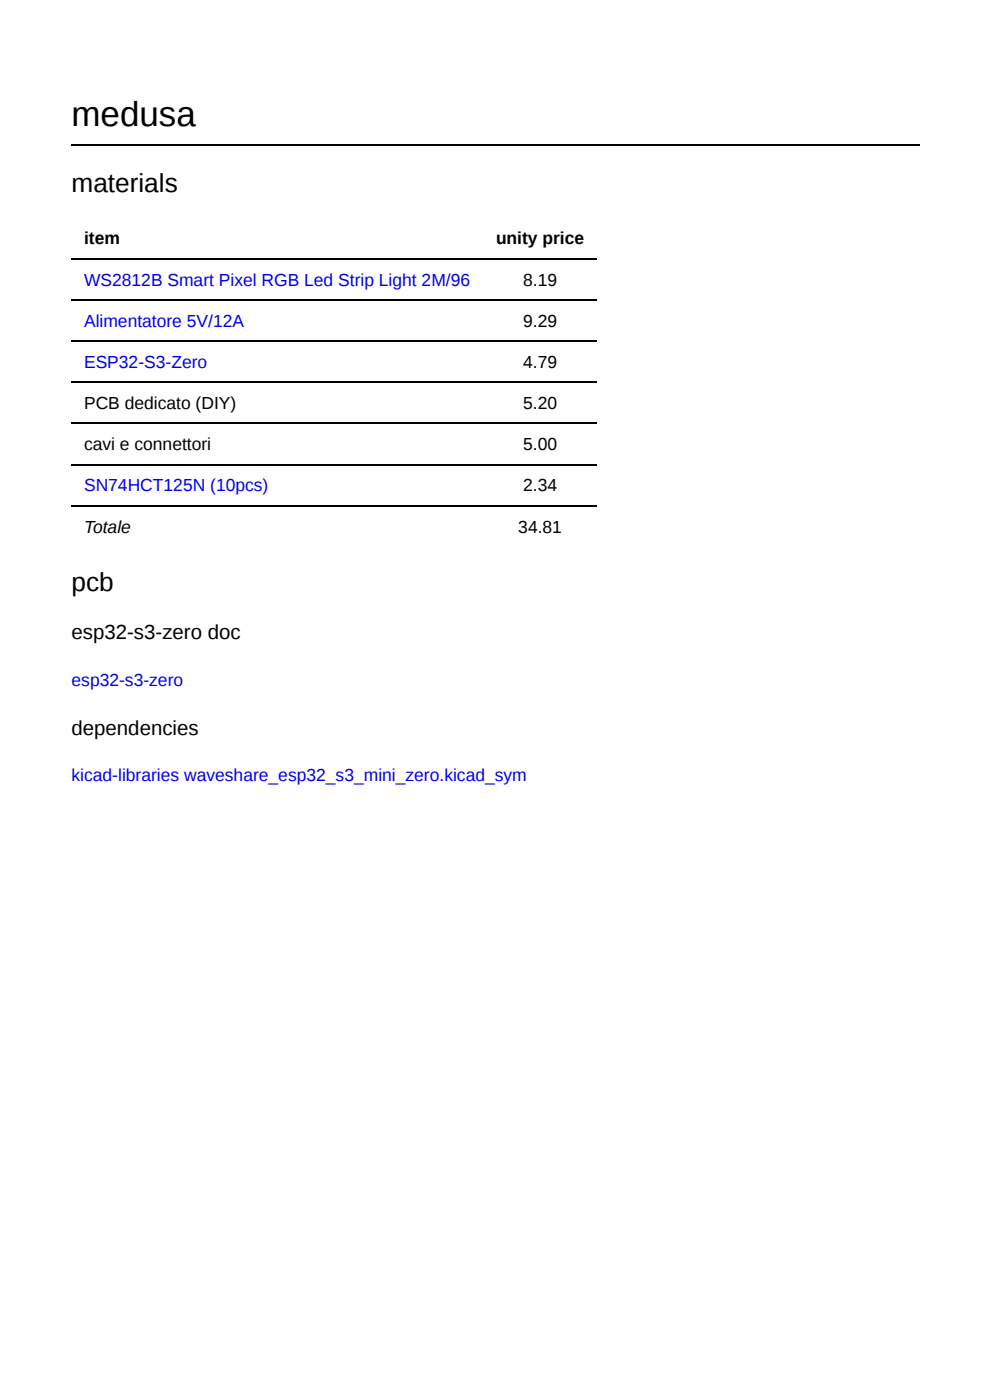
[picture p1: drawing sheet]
<svg xmlns="http://www.w3.org/2000/svg" width="210mm" height="297mm" viewBox="0 0 210 297" stroke-linecap="round" stroke-linejoin="round" font-family="sans-serif">
<defs><g id="words">
<text font-size="7.4" x="15.2" y="26.7">medusa</text>
<g font-size="5.6">
<text x="15.2" y="40.7">materials</text>
<text x="15.2" y="125.4">pcb</text>
</g>
<g font-size="4.3">
<text x="15.2" y="135.5">esp32-s3-zero doc</text>
<text x="15.2" y="155.8">dependencies</text>
</g>
<g font-size="3.7">
<text x="17.8" y="51.9">item</text>
<text x="105.2" y="51.9">unity price</text>
<text x="110.9" y="60.6">8.19</text>
<text x="110.9" y="69.3">9.29</text>
<text x="110.9" y="78.1">4.79</text>
<text x="17.8" y="86.8">PCB dedicato (DIY)</text>
<text x="110.9" y="86.8">5.20</text>
<text x="17.8" y="95.5">cavi e connettori</text>
<text x="110.9" y="95.5">5.00</text>
<text x="110.9" y="104.2">2.34</text>
<text x="17.8" y="113">Totale</text>
<text x="109.9" y="113">34.81</text>
</g>
<g font-size="3.7" fill="#00e">
<text x="17.8" y="60.6">WS2812B Smart Pixel RGB Led Strip Light 2M/96</text>
<text x="17.8" y="69.3">Alimentatore 5V/12A</text>
<text x="17.8" y="78.1">ESP32-S3-Zero</text>
<text x="17.8" y="104.2">SN74HCT125N (10pcs)</text>
<text x="15.2" y="145.5">esp32-s3-zero</text>
<text x="15.2" y="165.6">kicad-libraries waveshare_esp32_s3_mini_zero.kicad_sym</text>
</g>
</g></defs>
<path d="M15.2 30.8h179.9M15.2 54.9h111.4M15.2 72.4h111.4M15.2 63.6h111.4M15.2 98.6h111.4M15.2 89.8h111.4M15.2 81.1h111.4M15.2 107.3h111.4" fill="none" stroke="#000" stroke-width=".26"/>
<use href="#words"/>
</svg>
